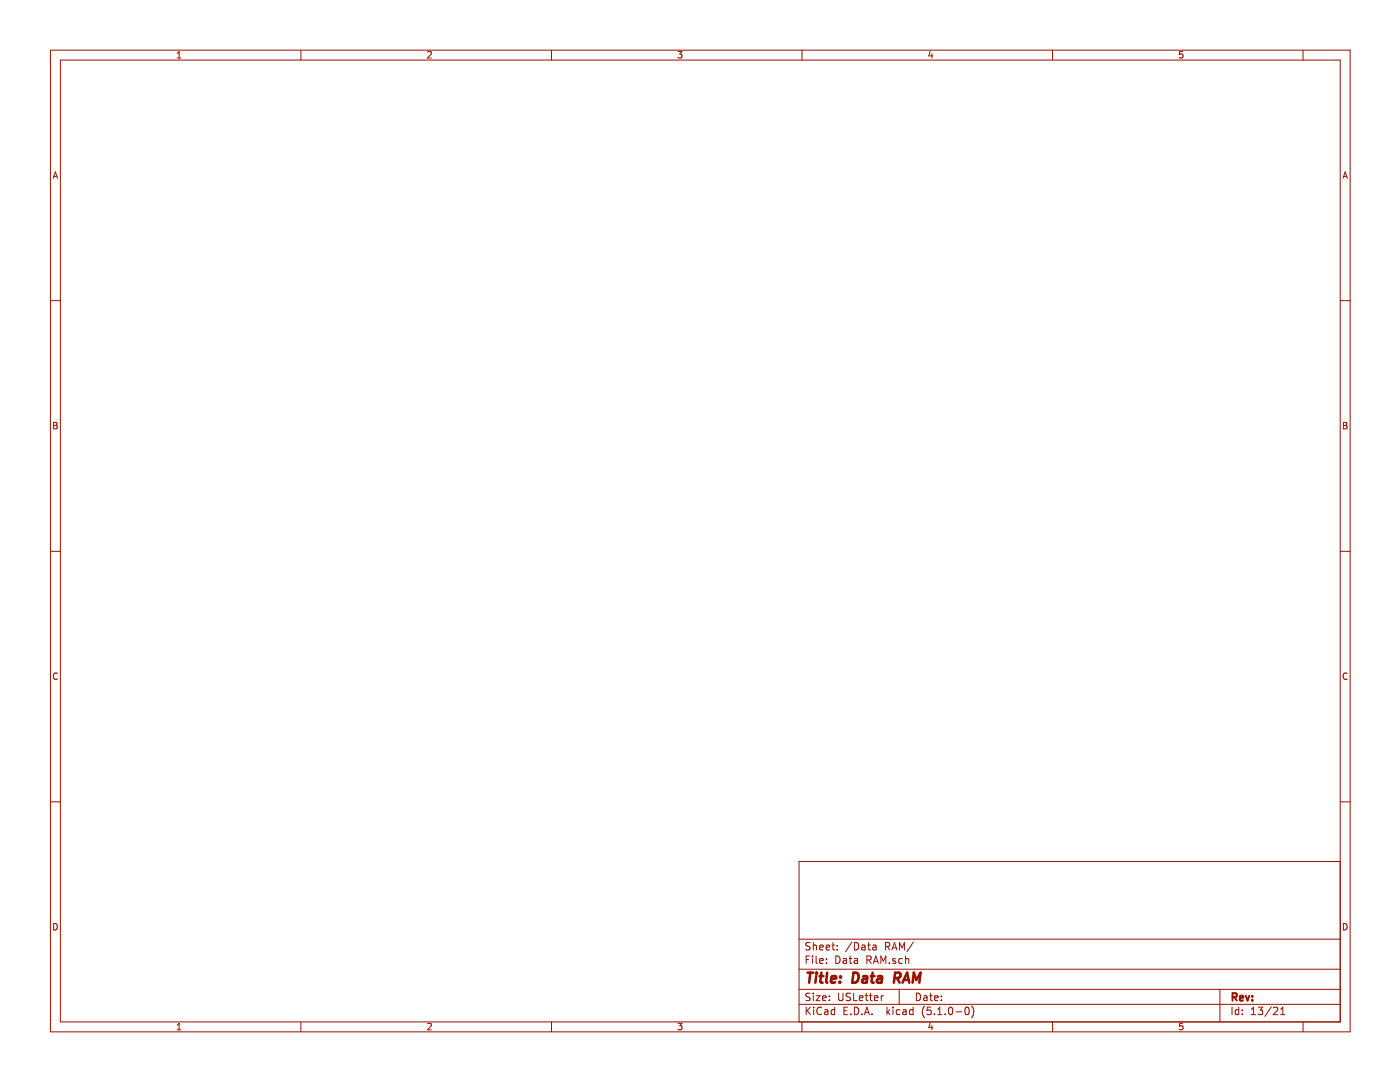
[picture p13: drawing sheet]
<svg xmlns="http://www.w3.org/2000/svg" width="279mm" height="216mm" viewBox="0 0 279 216" stroke-linecap="round" stroke-linejoin="round" font-family="sans-serif">
<g fill="none" stroke="#981200" stroke-width=".2">
<path d="M10.1 10h259.3v195.9h-259.3zM12 12h255.5v191.9h-255.5zM35.4 11.6h.7M35.4 10.6l.3-.3v1.3M60.1 10v2M85.3 10.4l.6-.1 .2 .3-.8 1h.8M110.1 10v2M135.3 10.3h.8l-.4 .5 .3 .1v.6l-.1 .1-.6-.1M160.1 10v2M185.7 10.2l-.4 1h.9M186 10.7v.9M210.1 10v2"/>
<path d="M236 10.3h-.6v.6l.2-.1h.4v.7l-.1 .1-.5-.1M260.1 10v2M10.6 35.6l.5-1.3 .4 1.3M10.7 35.2h.7M268 35.6l.5-1.3 .4 1.3M268.1 35.2h.7M10.1 60h1.9M267.5 60h1.9M10.7 84.3h.4l.3 .2-.3 .4 .3 .2-.2 .5h-.5zM10.7 84.9h.4M268.1 84.3h.4l.3 .2-.3 .4 .3 .2-.2 .5h-.5zM268.1 84.9h.4"/>
<path d="M10.1 110h1.9M267.5 110h1.9M11.4 134.4a.62 .62 0 0 0-.8 .4 .62 .62 0 0 0 .6 .8l.2-.1M268.8 134.4a.62 .62 0 0 0-.8 .4 .62 .62 0 0 0 .6 .8l.2-.1M10.1 160h1.9M267.5 160h1.9M267.5 171.9h-108v32M10.7 184.3a.65 .65 0 0 1 .7 .6 .65 .65 0 0 1-.7 .7zM159.5 197.4h108M159.5 193.4h108M159.5 187.4h108M160.9 191.5h.5"/>
<path d="M161.6 190.8h-.7v1.5M161.7 198.2h-.6l-.3 .3 .1 .3 .7 .3v.4l-.2 .2-.6-.1M161.7 188.1h-.6l-.3 .2 .1 .4 .7 .3v.4l-.2 .2-.6-.1M162.2 190.8v.1M162.2 191.3v1M162.3 188.1v1.5M162.3 198.2v.1M162.3 198.7v1M162.3 188.7l.2-.1h.4v1M162.9 198.7h.8l-.8 1h.8M162.9 190.8v1.2l.2 .3M163.6 189.1l.7-.2-.1-.3h-.4l-.2 .2 .1 .7h.5"/>
<path d="M163.6 191.8l.7-.2-.1-.3h-.4l-.2 .2 .1 .7h.5M164.2 199.2l.7-.2-.1-.2-.4-.1-.2 .2v.7h.6M164.9 189.1l.7-.2-.1-.3h-.4l-.2 .2 .1 .7h.5M165 192.1v.2M165 191.3v.2M165.5 198.8v.1M165.5 199.5v.2M166 188.6h.6M166.2 188.1v1.3l.4 .2M166.8 190.8a.75 .75 0 0 1 .9 .7 .75 .75 0 0 1-.9 .8zM167.1 189.4v.2M167.1 188.6v.2"/>
<path d="M167.4 198.2v1.2l.2 .3h.4l.2-.3v-1.2M168.3 191.3h.6v1M168.9 191.6l-.5 .1-.2 .2 .2 .4 .5-.1M169.4 191.3h.6M169.7 190.8v1.2l.3 .3M169.7 198.2h-.6l-.2 .3v.3l.8 .3v.4l-.3 .2-.5-.1M170 188l-1.3 1.9M170.4 198.2v1.5h.7M170.5 188.1a.76 .76 0 0 1 .9 .7 .76 .76 0 0 1-.9 .8zM170.5 191.3h.6l.1 1M171.2 191.6l-.6 .1-.2 .2 .2 .4 .6-.1M171.5 199.2l.7-.2-.1-.2-.4-.1-.2 .2 .1 .7h.5"/>
<path d="M172 188.6h.6v1M172.6 198.7h.6M172.6 188.9l-.5 .1-.2 .2 .2 .4 .5-.1M172.9 198.2v1.3l.3 .2M173 191.5h.7l.2-.2-.1-.4-.2-.1h-.6v1.5M173.2 188.6h.5M173.4 191.5l.5 .8M173.4 188.1v1.3l.3 .2M173.5 198.7h.6M173.7 198.2v1.3l.4 .2M174.2 188.6h.6l.1 1M174.3 192.3l.5-1.5 .5 1.5"/>
<path d="M174.4 191.8h.7M174.5 199.2l.7-.2-.1-.2-.4-.1-.2 .2 .1 .7h.5M174.9 188.9l-.5 .1-.3 .2 .3 .4 .5-.1M175.8 192.3v-1.5l.5 1 .5-1v1.5M175.9 198.7v1M176.3 198.7l-.4 .3M176.7 188.8h.7l.2-.2-.1-.4-.2-.1h-.6v1.5M177.1 188.8l.5 .8M177.5 192.1v.2M178 189.6l.5-1.5 .5 1.5M178.1 189.1h.8M178.7 191.3a.37 .37 0 0 0-.6 .2l.1 .2 .5 .1 .1 .2-.2 .3-.5-.1"/>
<path d="M179.5 197.4v3M179.5 189.6v-1.5l.5 1 .5-1v1.5M180.1 191.3h-.5l-.2 .2v.6l.2 .2 .5-.1M180.7 191.4l.1-.1a.37 .37 0 0 1 .6 .2v.8M180.7 190.8v1.5M182.3 188l-1.3 1.9M182.9 198.2a.75 .75 0 0 1 .8 .7 .75 .75 0 0 1-.8 .8zM184.4 198.8h.5l.1 .9M185 199l-.5 .1-.2 .2 .2 .4 .5-.1M185.5 198.7h.6M185.7 198.2v1.3l.4 .2M186.5 199.2l.7-.2v-.2l-.5-.1-.2 .2 .1 .7h.6"/>
<path d="M187.9 199.5v.2M187.9 198.8v.1M243.5 197.4v6.5M268.1 184.3a.65 .65 0 0 1 .7 .6 .65 .65 0 0 1-.7 .7zM35.4 204.5l.3-.3v1.3M35.4 205.5h.7M60.1 203.9v2M85.3 204.3l.6-.1 .2 .3-.8 1h.8M110.1 203.9v2M135.3 204.2h.8l-.4 .5 .3 .1v.6l-.1 .1-.6-.1M159.5 200.4h108M160.1 203.9v2"/>
<path d="M160.9 201v1.5M161.1 201.6l.6 .9M161.7 201l-.8 .8M162.4 201v.1M162.4 201.5v1M163.9 201.1a.59 .59 0 0 0-.7 0 .59 .59 0 0 0-.2 .7 .56 .56 0 0 0 .3 .6 .56 .56 0 0 0 .6-.1M164.6 201.5h.6v1M165.2 201.8l-.5 .1-.2 .2 .2 .4 .5-.1M166.6 201.5h-.5l-.2 .3v.5l.2 .2 .5-.1M166.6 201v1.5M168.4 201.7h.5M169.1 201h-.7v1.5h.7"/>
<path d="M169.8 202.3v.2M170.5 201a.76 .76 0 0 1 .9 .7 .76 .76 0 0 1-.9 .8zM172 202.3v.2M172.5 202.5l.5-1.5 .5 1.5M172.6 202h.8M174 202.3v.2M177 201v1.5M177.1 201.9l.5 .6M177.6 201.5l-.6 .5M178.2 201v.1M178.2 201.5v1M179.6 201.5h-.4l-.3 .3v.5l.3 .2 .4-.1"/>
<path d="M180.2 201.5h.6l.1 1M180.9 201.8l-.5 .1-.3 .2 .3 .4 .5-.1M182.2 201.5h-.4l-.3 .3 .1 .5 .2 .2 .4-.1M182.2 201v1.5M184.5 200.8a1.71 1.71 0 0 0 0 2.2M185.7 204.1l-.4 1h.9M185.8 201h-.7l-.1 .7 .2-.2 .5 .1 .2 .2-.1 .5-.2 .2-.6-.2M186 204.6v.9M186.5 202.3v.2M187.1 202.5h.9M187.1 201.4l.5-.4v1.5M188.6 202.3v.2"/>
<path d="M189.4 201.1l.4-.1a.94 .94 0 0 1 0 1.5 .82 .82 0 0 1-.4-1.4zM190.8 201.9h1.1M192.8 201h.1a.8 .8 0 0 1 .5 .7 .8 .8 0 0 1-.5 .8 1 1 0 0 1-.1-1.5zM193.9 200.8a1.71 1.71 0 0 1 0 2.2M210.1 203.9v2M236 204.2h-.6v.6l.2-.1h.4v.7l-.1 .1-.5-.1M245.9 201v1.5M247.2 201.5h-.4l-.3 .3 .1 .6h.6M247.2 201v1.5M247.9 202.3v.2M247.9 201.5v.2M249.7 202.5h.9"/>
<path d="M249.7 201.4l.4-.4v1.5M251.1 201h.9l-.5 .5 .4 .2v.6l-.2 .2-.6-.2M253.7 200.9l-1.3 1.9M254.1 201.1l.6-.1 .3 .4-.9 1.1h.9M255.6 202.5h.8M255.6 201.4l.4-.4v1.5M260.1 203.9v2"/>
</g>
<path d="M246 199l.7-.1 .1-.2v-.4l-.2-.1h-.6v1.5M246.3 199l.5 .7M247.4 199.2l.7-.2v-.2l-.5-.1-.2 .2 .1 .7h.6M248.6 198.7l.4 1 .3-1M249.9 199.5v.2M249.9 198.8v.1" fill="none" stroke="#981200" stroke-width=".38"/>
<g fill="none" stroke="#981200" stroke-width=".51">
<path d="M161.2 194.1h1.1M161.7 194.1l-.2 2M162.9 194.8l-.2 1.3M163 194.1l-.1 .2M163 194.1l.1 .1-.2 .1M163.6 194.8h.7M163.9 194.1l-.2 1.7 .1 .2 .4 .1M165.1 194.1l-.2 1.7 .2 .3M165.9 195.4l1-.2-.1-.4h-.8l-.2 1 .3 .3 .6-.1M167.6 195.9v.2M167.7 194.8l.1 .1-.1 .1M167.7 194.8v.2"/>
<path d="M170.3 194.1h.5a1.09 1.09 0 0 1 .5 1.3 1.09 1.09 0 0 1-1.2 .7zM172.2 194.8h.8v1.3M173.1 195.2l-.7 .1a.4 .4 0 0 0-.3 .4 .4 .4 0 0 0 .2 .4l.7-.1M173.8 194.8h.8M174.1 194.1l-.2 1.7 .1 .2 .4 .1M175.2 194.8h.8l-.1 1.3M176 195.2l-.7 .1a.4 .4 0 0 0-.3 .4 .4 .4 0 0 0 .2 .4l.7-.1M178.5 195.1l1-.1a.54 .54 0 0 0 .2-.5 .54 .54 0 0 0-.3-.4h-.8l-.2 2M179 195.1l.5 1M180.1 196.1l.9-2 .5 2M180.4 195.5h.9M182.1 196.1l.3-2 .5 1.4 .8-1.4-.2 2"/>
</g>
</svg>
